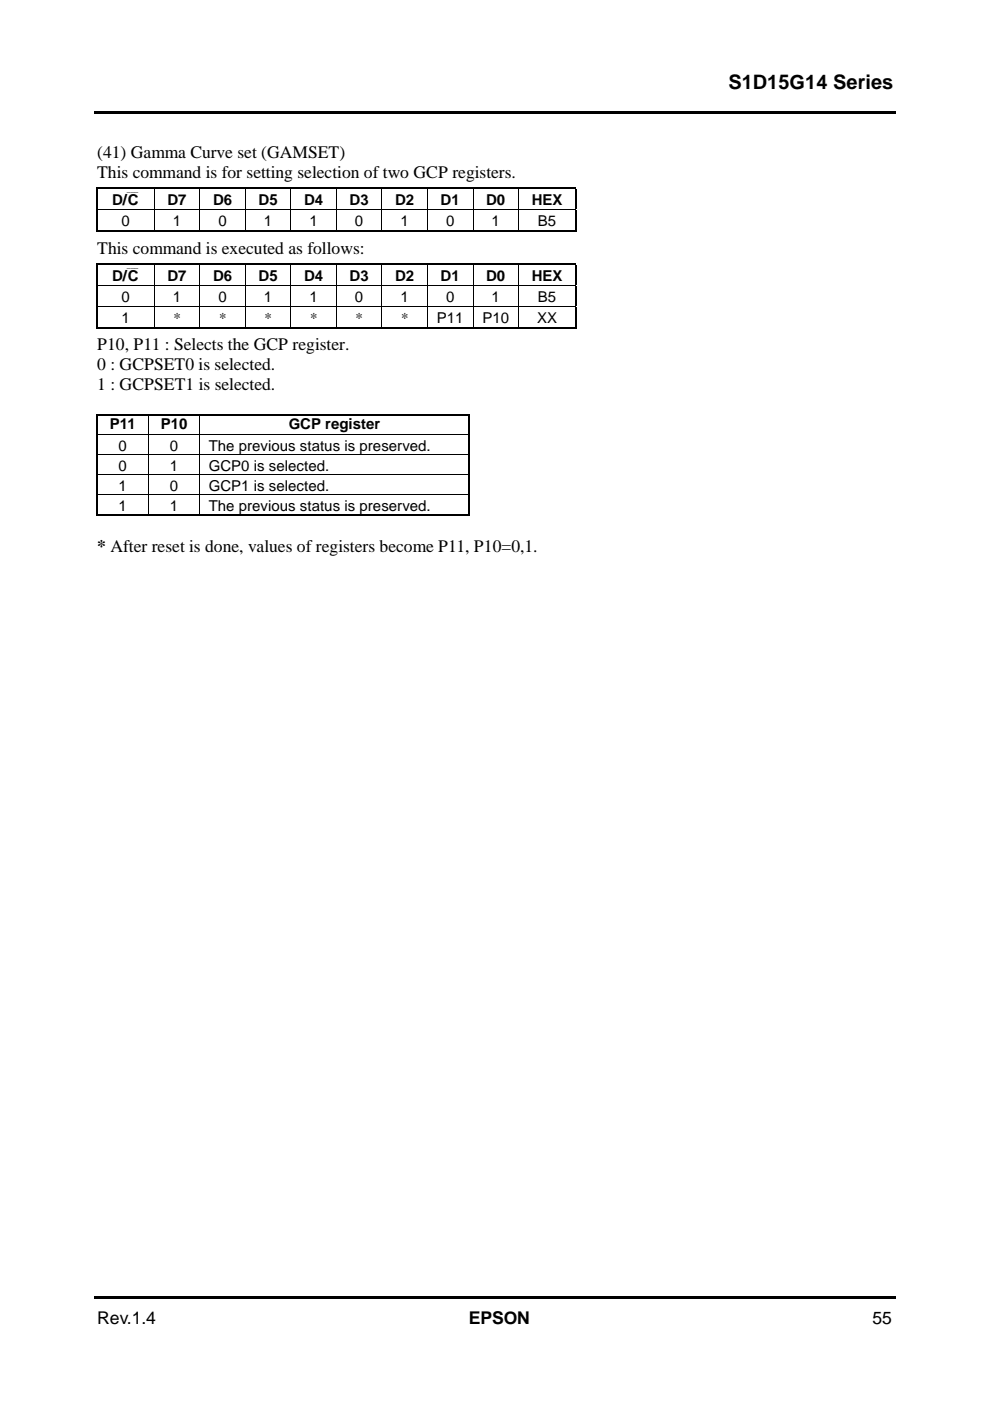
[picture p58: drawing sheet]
<svg xmlns="http://www.w3.org/2000/svg" width="210mm" height="297mm" viewBox="0 0 210 297" stroke-linecap="round" stroke-linejoin="round" font-family="sans-serif">
<defs><g id="words">
<text font-size="4.2" x="154.4" y="19">S1D15G14 Series</text>
<g font-size="3.7">
<text x="20.6" y="33.4">(41) Gamma Curve set (GAMSET)</text>
<text x="20.6" y="37.6">This command is for setting selection of two GCP registers.</text>
<text x="20.6" y="53.8">This command is executed as follows:</text>
<text x="20.6" y="74.3">P10, P11 : Selects the GCP register.</text>
<text x="20.6" y="78.5">0 : GCPSET0 is selected.</text>
<text x="20.6" y="82.8">1 : GCPSET1 is selected.</text>
<text x="20.6" y="117">* After reset is done, values of registers become P11, P10=0,1.</text>
<text x="20.6" y="280.7">Rev.1.4</text>
<text x="99.4" y="280.7">EPSON</text>
<text x="185" y="280.7">55</text>
</g>
<g font-size="3.2">
<text x="23.7" y="43.5">D/C</text>
<text x="25.8" y="47.9">0</text>
<text x="35.5" y="43.5">D7</text>
<text x="36.7" y="47.9">1</text>
<text x="45.2" y="43.5">D6</text>
<text x="46.3" y="47.9">0</text>
<text x="54.8" y="43.5">D5</text>
<text x="56" y="47.9">1</text>
<text x="64.5" y="43.5">D4</text>
<text x="65.6" y="47.9">1</text>
<text x="74.1" y="43.5">D3</text>
<text x="75.3" y="47.9">0</text>
<text x="83.8" y="43.5">D2</text>
<text x="84.9" y="47.9">1</text>
<text x="93.4" y="43.5">D1</text>
<text x="94.6" y="47.9">0</text>
<text x="103.1" y="43.5">D0</text>
<text x="104.2" y="47.9">1</text>
<text x="112.7" y="43.5">HEX</text>
<text x="114" y="47.9">B5</text>
<text x="23.7" y="59.6">D/C</text>
<text x="35.5" y="59.6">D7</text>
<text x="45.2" y="59.6">D6</text>
<text x="54.8" y="59.6">D5</text>
<text x="64.5" y="59.6">D4</text>
<text x="74.1" y="59.6">D3</text>
<text x="83.8" y="59.6">D2</text>
<text x="93.4" y="59.6">D1</text>
<text x="103.1" y="59.6">D0</text>
<text x="112.7" y="59.6">HEX</text>
<text x="25.8" y="64">0</text>
<text x="36.7" y="64">1</text>
<text x="46.3" y="64">0</text>
<text x="56" y="64">1</text>
<text x="65.6" y="64">1</text>
<text x="75.3" y="64">0</text>
<text x="84.9" y="64">1</text>
<text x="94.6" y="64">0</text>
<text x="104.2" y="64">1</text>
<text x="114" y="64">B5</text>
<text x="25.8" y="68.4">1</text>
<text x="36.8" y="68.4">*</text>
<text x="46.4" y="68.4">*</text>
<text x="56.1" y="68.4">*</text>
<text x="65.7" y="68.4">*</text>
<text x="75.4" y="68.4">*</text>
<text x="85" y="68.4">*</text>
<text x="92.6" y="68.4">P11</text>
<text x="102.3" y="68.4">P10</text>
<text x="113.9" y="68.4">XX</text>
<text x="23.3" y="91">P11</text>
<text x="25.1" y="95.6">0</text>
<text x="34.1" y="91">P10</text>
<text x="36" y="95.6">0</text>
<text x="44.3" y="95.6">The previous status is preserved.</text>
<text x="61.2" y="91">GCP register</text>
<text x="25.1" y="99.9">0</text>
<text x="36" y="99.9">1</text>
<text x="44.3" y="99.9">GCP0 is selected.</text>
<text x="25.1" y="104.1">1</text>
<text x="36" y="104.1">0</text>
<text x="44.3" y="104.1">GCP1 is selected.</text>
<text x="25.1" y="108.3">1</text>
<text x="36" y="108.3">1</text>
<text x="44.3" y="108.3">The previous status is preserved.</text>
</g>
<g font-size="1.6">
<text x="26.9" y="40.7">___</text>
<text x="26.9" y="56.8">___</text>
</g>
</g></defs>
<path d="M20.1 23.5h169.8v.5h-169.8zM20.1 274.7h169.8v.6h-169.8z" fill="#000"/>
<g fill="none" stroke="#000" stroke-width=".34">
<path d="M20.4 39.9h101.8M20.4 56h101.8M20.6 40.1v4.2M20.6 44.5v4.6M20.6 56.2v4.3M20.8 48.9h101.1M122 40.1v4.2M122 44.5v4.6M122 56.2v4.3M20.6 60.6v4.3M20.6 65v4.6M20.8 69.5h101.1"/>
<path d="M122 60.6v4.3M122 65v4.6M20.4 88h79.3M20.6 88.2v3.9M20.6 92.2v4.1M20.6 96.5v4M99.5 88.2v3.9M99.5 92.2v4.1M99.5 96.5v4M20.6 100.7v4.1M20.6 104.9v4.4M20.8 109.2h78.5"/>
<path d="M99.5 100.7v4.1M99.5 104.9v4.4"/>
</g>
<g fill="none" stroke="#000" stroke-width=".21">
<path d="M20.4 44.4h101.8M32.7 40.1v4.2M32.7 44.5v4.3M32.7 56.2v4.3M42.4 40.1v4.2M42.4 44.5v4.3M42.4 56.2v4.3M52 40.1v4.2M52 44.5v4.3M52 56.2v4.3M61.7 40.1v4.2M61.7 44.5v4.3"/>
<path d="M61.7 56.2v4.3M71.3 40.1v4.2M71.3 44.5v4.3M71.3 56.2v4.3M81 40.1v4.2M81 44.5v4.3M81 56.2v4.3M90.6 40.1v4.2M90.6 44.5v4.3M90.6 56.2v4.3M100.3 40.1v4.2M100.3 44.5v4.3"/>
<path d="M100.3 56.2v4.3M109.9 40.1v4.2M109.9 44.5v4.3M109.9 56.2v4.3M20.4 60.5h101.8M20.4 64.9h101.8M32.7 60.6v4.3M32.7 65v4.3M42.4 60.6v4.3M42.4 65v4.3M52 60.6v4.3M52 65v4.3"/>
<path d="M61.7 60.6v4.3M61.7 65v4.3M71.3 60.6v4.3M71.3 65v4.3M81 60.6v4.3M81 65v4.3M90.6 60.6v4.3M90.6 65v4.3M100.3 60.6v4.3M100.3 65v4.3M109.9 60.6v4.3M109.9 65v4.3"/>
<path d="M20.4 92.2h79.3M20.4 96.4h79.3M31.5 88.2v3.9M31.5 92.2v4.1M31.5 96.5v4M42.4 88.2v3.9M42.4 92.2v4.1M42.4 96.5v4M20.4 100.6h79.3M20.4 104.9h79.3M31.5 100.7v4.1M31.5 104.9v4.1"/>
<path d="M42.4 100.7v4.1M42.4 104.9v4.1"/>
</g>
<use href="#words"/>
</svg>
